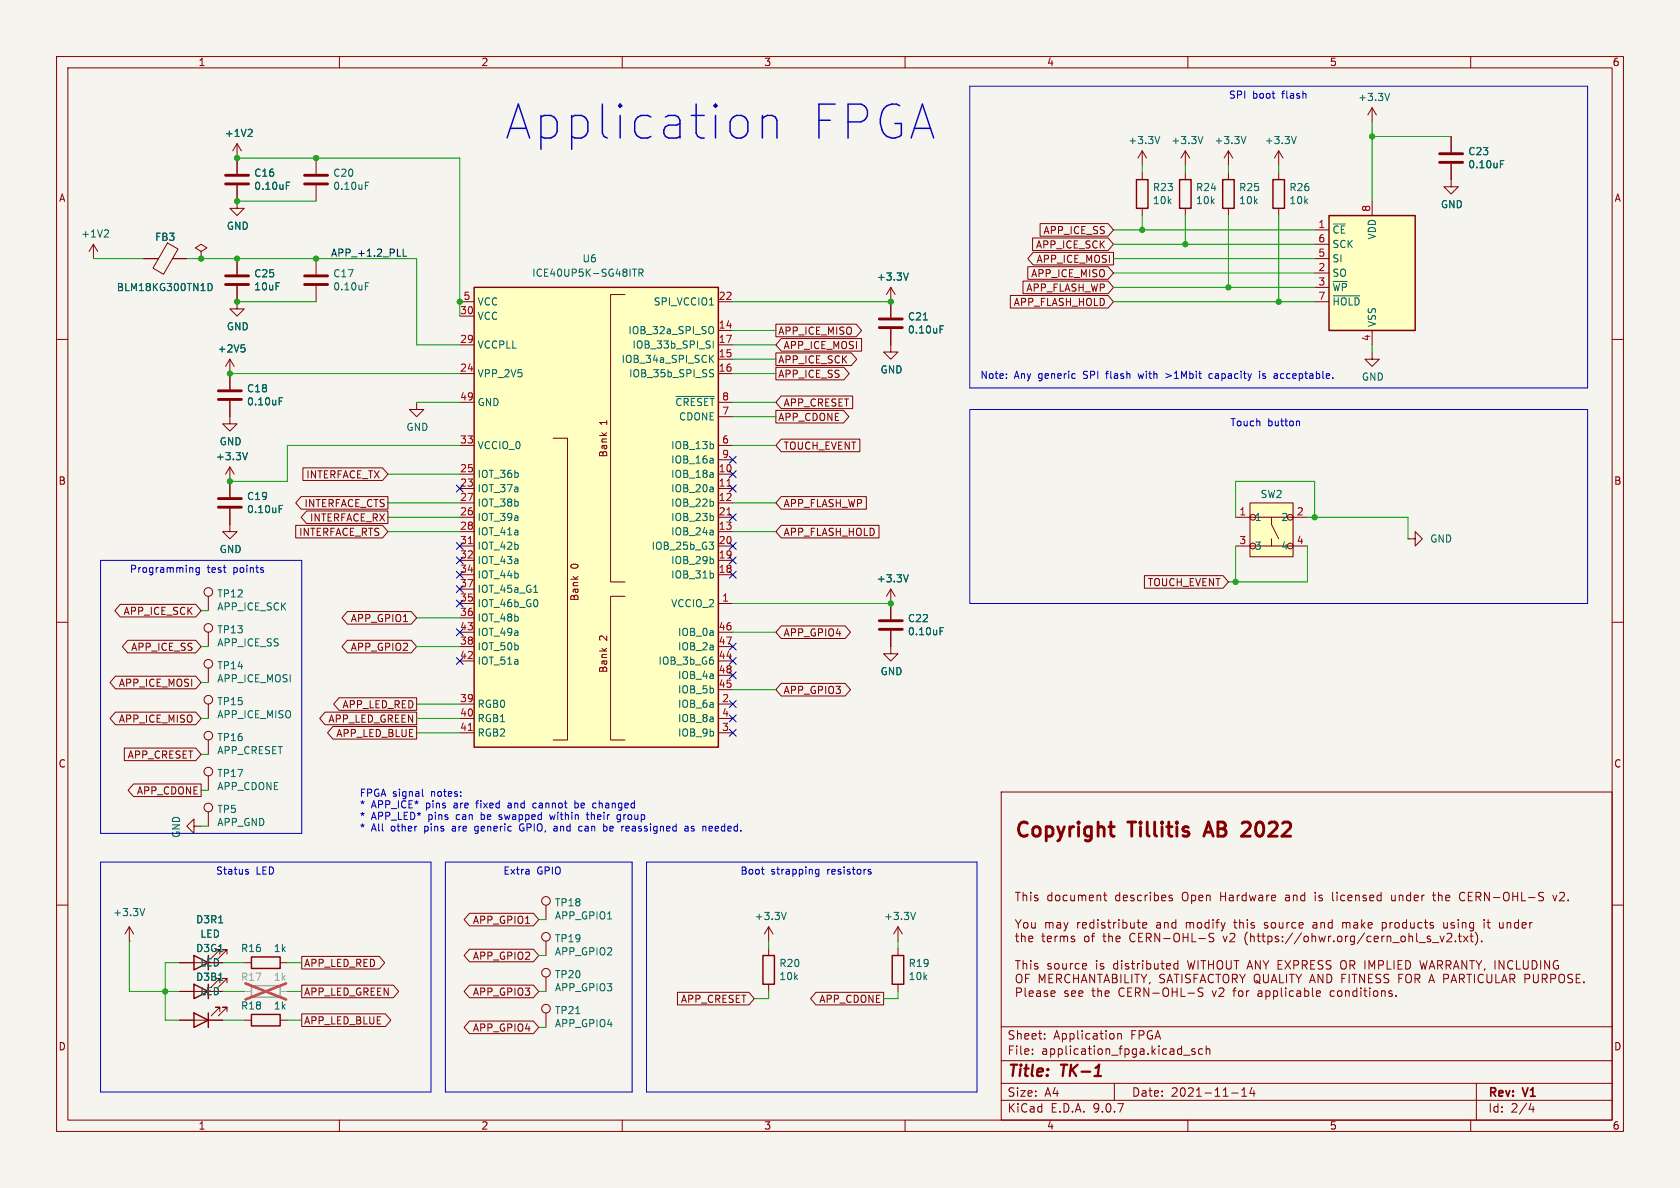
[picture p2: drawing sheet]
<svg xmlns="http://www.w3.org/2000/svg" width="297mm" height="210mm" viewBox="0 0 297 210" stroke-linecap="round" stroke-linejoin="round" font-family="sans-serif">
<defs><g id="words">
<g font-size="8.4" fill="#0000c2">
<text x="88.9" y="25.2">Application</text>
<text x="142.7" y="25.2">FPGA</text>
</g>
<g font-size="3.5" fill="#840000">
<text x="179.3" y="148.7">Copyright</text>
<text x="199.8" y="148.7">Tillitis</text>
<text x="214.2" y="148.7">AB</text>
<text x="221.8" y="148.7">2022</text>
</g>
<g font-size="2.8" fill="#840000">
<text x="178" y="190.9">Title:</text>
<text x="187.7" y="190.9">TK-1</text>
</g>
<g font-size="2.1" fill="#840000">
<text x="179.3" y="168">This</text>
<text x="185" y="168">document</text>
<text x="197.2" y="168">describes</text>
<text x="209.1" y="168">Open</text>
<text x="216" y="168">Hardware</text>
<text x="227.6" y="168">and</text>
<text x="233" y="168">is</text>
<text x="236.2" y="168">licensed</text>
<text x="246.8" y="168">under</text>
<text x="254.4" y="168">the</text>
<text x="259.2" y="168">CERN-OHL-S</text>
<text x="178" y="184">Sheet:</text>
<text x="186.2" y="184">Application</text>
<text x="200" y="184">FPGA</text>
<text x="178" y="186.7">File:</text>
<text x="184.1" y="186.7">application_fpga.kicad_sch</text>
<text x="178" y="196.9">KiCad</text>
<text x="178" y="194.1">Size:</text>
<text x="184.7" y="194.1">A4</text>
<text x="185.7" y="196.9">E.D.A.</text>
<text x="193.3" y="196.9">9.0.7</text>
<text x="200" y="194.1">Date:</text>
<text x="207" y="194.1">2021-11-14</text>
<text x="263" y="194.3">Rev:</text>
<text x="263" y="196.9">Id:</text>
<text x="267.1" y="196.9">2/4</text>
<text x="269.4" y="194.3">V1</text>
</g>
<g font-size="1.8" fill="#840000">
<text x="35" y="11.9">1</text>
<text x="85" y="11.9">2</text>
<text x="135" y="11.9">3</text>
<text x="185" y="11.9">4</text>
<text x="235" y="11.9">5</text>
<text x="285" y="11.9">6</text>
<text x="10.3" y="35.9">A</text>
<text x="285.3" y="35.9">A</text>
<text x="184.4" y="41.6">APP_ICE_SS</text>
<text x="183" y="44.1">APP_ICE_SCK</text>
<text x="183.1" y="46.7">APP_ICE_MOSI</text>
<text x="181.3" y="51.8">APP_FLASH_WP</text>
<text x="182.2" y="49.2">APP_ICE_MISO</text>
<text x="137.5" y="59.4">APP_ICE_MISO</text>
<text x="179.1" y="54.3">APP_FLASH_HOLD</text>
<text x="137.5" y="64.5">APP_ICE_SCK</text>
<text x="138.4" y="61.9">APP_ICE_MOSI</text>
<text x="137.5" y="67">APP_ICE_SS</text>
<text x="107.5" y="75.2" transform="rotate(-90 107.5 75.2)">1</text>
<text x="137.5" y="74.6">APP_CDONE</text>
<text x="138.4" y="72.1">APP_CRESET</text>
<text x="107.5" y="81" transform="rotate(-90 107.5 81)">Bank</text>
<text x="138.4" y="79.7">TOUCH_EVENT</text>
<text x="10.3" y="85.9">B</text>
<text x="53.7" y="89.9">INTERFACE_CTS</text>
<text x="54" y="84.8">INTERFACE_TX</text>
<text x="138.4" y="89.9">APP_FLASH_WP</text>
<text x="285.3" y="85.9">B</text>
<text x="52.8" y="94.9">INTERFACE_RTS</text>
<text x="54.7" y="92.4">INTERFACE_RX</text>
<text x="138.4" y="94.9">APP_FLASH_HOLD</text>
<text x="102.5" y="100.6" transform="rotate(-90 102.5 100.6)">0</text>
<text x="102.5" y="106.4" transform="rotate(-90 102.5 106.4)">Bank</text>
<text x="202.8" y="103.8">TOUCH_EVENT</text>
<text x="21.7" y="108.9">APP_ICE_SCK</text>
<text x="61.9" y="110.2">APP_GPIO1</text>
<text x="107.5" y="113.3" transform="rotate(-90 107.5 113.3)">2</text>
<text x="138.4" y="112.7">APP_GPIO4</text>
<text x="23.1" y="115.3">APP_ICE_SS</text>
<text x="61.9" y="115.3">APP_GPIO2</text>
<text x="107.5" y="119.1" transform="rotate(-90 107.5 119.1)">Bank</text>
<text x="20.9" y="121.6">APP_ICE_MOSI</text>
<text x="60.4" y="125.4">APP_LED_RED</text>
<text x="138.4" y="122.9">APP_GPIO3</text>
<text x="20.9" y="128">APP_ICE_MISO</text>
<text x="58" y="128">APP_LED_GREEN</text>
<text x="59.4" y="130.5">APP_LED_BLUE</text>
<text x="10.3" y="135.9">C</text>
<text x="22.5" y="134.3">APP_CRESET</text>
<text x="285.3" y="135.9">C</text>
<text x="24.1" y="140.7">APP_CDONE</text>
<text x="83.5" y="163.5">APP_GPIO1</text>
<text x="53.7" y="171.1">APP_LED_RED</text>
<text x="83.5" y="169.9">APP_GPIO2</text>
<text x="53.7" y="176.2">APP_LED_GREEN</text>
<text x="83.5" y="176.2">APP_GPIO3</text>
<text x="120.3" y="177.5">APP_CRESET</text>
<text x="144.7" y="177.5">APP_CDONE</text>
<text x="10.3" y="185.9">D</text>
<text x="53.7" y="181.3">APP_LED_BLUE</text>
<text x="83.5" y="182.6">APP_GPIO4</text>
<text x="285.3" y="185.9">D</text>
<text x="35" y="199.9">1</text>
<text x="85" y="199.9">2</text>
<text x="135" y="199.9">3</text>
<text x="185" y="199.9">4</text>
<text x="235" y="199.9">5</text>
<text x="285" y="199.9">6</text>
</g>
<g font-size="1.8" fill="#0000c2">
<text x="217.2" y="17.5">SPI</text>
<text x="221.4" y="17.5">boot</text>
<text x="226.8" y="17.5">flash</text>
<text x="173.2" y="67.1">Note:</text>
<text x="179.3" y="67.1">Any</text>
<text x="183.7" y="67.1">generic</text>
<text x="191.8" y="67.1">SPI</text>
<text x="196.1" y="67.1">flash</text>
<text x="201.9" y="67.1">with</text>
<text x="206.9" y="67.1">&gt;1Mbit</text>
<text x="214.8" y="67.1">capacity</text>
<text x="223.9" y="67.1">is</text>
<text x="226.7" y="67.1">acceptable.</text>
<text x="217.4" y="75.4">Touch</text>
<text x="224.1" y="75.4">button</text>
<text x="22.9" y="101.4">Programming</text>
<text x="36.6" y="101.4">test</text>
<text x="41.3" y="101.4">points</text>
<text x="63.5" y="140.9">FPGA signal</text>
<text x="63.5" y="143">*</text>
<text x="65.6" y="143">APP_ICE*</text>
<text x="75.4" y="143">pins</text>
<text x="76.3" y="140.9">notes:</text>
<text x="80.5" y="143">are</text>
<text x="84.7" y="143">fixed</text>
<text x="90.5" y="143">and</text>
<text x="95.1" y="143">cannot</text>
<text x="102.7" y="143">be</text>
<text x="106.1" y="143">changed</text>
<text x="63.5" y="145">*</text>
<text x="63.5" y="147.1">*</text>
<text x="65.6" y="145">APP_LED*</text>
<text x="65.6" y="147.1">All</text>
<text x="69.2" y="147.1">other</text>
<text x="75.3" y="147.1">pins</text>
<text x="75.8" y="145">pins</text>
<text x="80.4" y="147.1">are</text>
<text x="80.9" y="145">can</text>
<text x="84.6" y="147.1">generic</text>
<text x="85.5" y="145">be</text>
<text x="88.9" y="145">swapped</text>
<text x="92.7" y="147.1">GPIO,</text>
<text x="98.1" y="145">within</text>
<text x="99" y="147.1">and</text>
<text x="103.6" y="147.1">can</text>
<text x="104.8" y="145">their</text>
<text x="108.1" y="147.1">be</text>
<text x="110.4" y="145">group</text>
<text x="111.6" y="147.1">reassigned</text>
<text x="122.9" y="147.1">as</text>
<text x="126.3" y="147.1">needed.</text>
<text x="38.1" y="154.7">Status</text>
<text x="45.3" y="154.7">LED</text>
<text x="88.9" y="154.7">Extra</text>
<text x="94.9" y="154.7">GPIO</text>
<text x="130.8" y="154.7">Boot</text>
<text x="136.3" y="154.7">strapping</text>
<text x="146.3" y="154.7">resistors</text>
</g>
<g font-size="1.8" fill="#006464">
<text x="240" y="18.1">+3.3V</text>
<text x="39.6" y="24.4">+1V2</text>
<text x="199.4" y="25.7">+3.3V</text>
<text x="207" y="25.7">+3.3V</text>
<text x="214.6" y="25.7">+3.3V</text>
<text x="223.5" y="25.7">+3.3V</text>
<text x="259.5" y="29.9">0.10uF</text>
<text x="259.5" y="27.6">C23</text>
<text x="44.8" y="33.8">0.10uF</text>
<text x="44.8" y="31.4">C16</text>
<text x="58.8" y="33.8">0.10uF</text>
<text x="58.8" y="31.4">C20</text>
<text x="203.7" y="34">R23</text>
<text x="211.3" y="34">R24</text>
<text x="219" y="34">R25</text>
<text x="227.8" y="34">R26</text>
<text x="40" y="40.8">GND</text>
<text x="203.7" y="36.3">10k</text>
<text x="211.3" y="36.3">10k</text>
<text x="219" y="36.3">10k</text>
<text x="227.8" y="36.3">10k</text>
<text x="235.5" y="41.5">~{CE}</text>
<text x="254.6" y="37">GND</text>
<text x="14.2" y="42.2">+1V2</text>
<text x="27.3" y="42.8">FB3</text>
<text x="102.9" y="46.6">U6</text>
<text x="235.5" y="44">SCK</text>
<text x="235.5" y="46.6">SI</text>
<text x="243.4" y="42.4" transform="rotate(-90 243.4 42.4)">VDD</text>
<text x="20.6" y="51.7">BLM18KG300TN1D</text>
<text x="44.8" y="49.2">C25</text>
<text x="44.8" y="51.5">10uF</text>
<text x="58.8" y="51.5">0.10uF</text>
<text x="58.8" y="49.2">C17</text>
<text x="94" y="49.1">ICE40UP5K-SG48ITR</text>
<text x="154.9" y="49.8">+3.3V</text>
<text x="235.5" y="49.1">SO</text>
<text x="235.5" y="51.7">~{WP}</text>
<text x="40" y="58.6">GND</text>
<text x="84.3" y="54.2">VCC</text>
<text x="84.3" y="56.7">VCC</text>
<text x="111" y="59.3">IOB_32a_SPI_SO</text>
<text x="115.5" y="54.2">SPI_VCCIO1</text>
<text x="160.4" y="59.2">0.10uF</text>
<text x="160.4" y="56.8">C21</text>
<text x="235.5" y="54.2">~{HOLD}</text>
<text x="243.4" y="57.9" transform="rotate(-90 243.4 57.9)">VSS</text>
<text x="38.4" y="62.5">+2V5</text>
<text x="84.3" y="61.8">VCCPLL</text>
<text x="109.8" y="64.4">IOB_34a_SPI_SCK</text>
<text x="111.7" y="61.8">IOB_33b_SPI_SI</text>
<text x="43.6" y="71.9">0.10uF</text>
<text x="43.6" y="69.5">C18</text>
<text x="84.3" y="66.9">VPP_2V5</text>
<text x="84.3" y="72">GND</text>
<text x="111.1" y="66.9">IOB_35b_SPI_SS</text>
<text x="119.3" y="72">~{CRESET}</text>
<text x="155.6" y="66.2">GND</text>
<text x="240.7" y="67.5">GND</text>
<text x="71.8" y="76.4">GND</text>
<text x="119.9" y="74.5">CDONE</text>
<text x="38.1" y="81.6">+3.3V</text>
<text x="38.7" y="78.9">GND</text>
<text x="84.3" y="79.6">VCCIO_0</text>
<text x="118.5" y="79.6">IOB_13b</text>
<text x="118.5" y="82.1">IOB_16a</text>
<text x="43.6" y="88.6">C19</text>
<text x="84.3" y="84.7">IOT_36b</text>
<text x="84.3" y="87.2">IOT_37a</text>
<text x="84.3" y="89.8">IOT_38b</text>
<text x="118.5" y="84.7">IOB_18a</text>
<text x="118.5" y="87.2">IOB_20a</text>
<text x="118.5" y="89.8">IOB_22b</text>
<text x="222.8" y="88.2">SW2</text>
<text x="43.6" y="90.9">0.10uF</text>
<text x="84.3" y="92.3">IOT_39a</text>
<text x="84.3" y="94.8">IOT_41a</text>
<text x="118.5" y="92.3">IOB_23b</text>
<text x="118.5" y="94.8">IOB_24a</text>
<text x="221.7" y="92.3">1</text>
<text x="226.4" y="92.3">2</text>
<text x="38.7" y="98">GND</text>
<text x="84.3" y="97.4">IOT_42b</text>
<text x="84.3" y="99.9">IOT_43a</text>
<text x="115.1" y="97.4">IOB_25b_G3</text>
<text x="118.5" y="99.9">IOB_29b</text>
<text x="221.7" y="97.4">3</text>
<text x="226.4" y="97.4">4</text>
<text x="252.7" y="96.1">GND</text>
<text x="38.3" y="105.8">TP12</text>
<text x="84.3" y="102.5">IOT_44b</text>
<text x="84.3" y="105">IOT_45a_G1</text>
<text x="84.3" y="107.5">IOT_46b_G0</text>
<text x="118.5" y="107.5">VCCIO_2</text>
<text x="118.5" y="102.5">IOB_31b</text>
<text x="154.9" y="103.1">+3.3V</text>
<text x="38.3" y="108.1">APP_ICE_SCK</text>
<text x="38.3" y="112.2">TP13</text>
<text x="84.3" y="110.1">IOT_48b</text>
<text x="84.3" y="112.6">IOT_49a</text>
<text x="119.8" y="112.6">IOB_0a</text>
<text x="160.4" y="112.5">0.10uF</text>
<text x="160.4" y="110.2">C22</text>
<text x="38.3" y="118.5">TP14</text>
<text x="38.3" y="114.5">APP_ICE_SS</text>
<text x="84.3" y="115.2">IOT_50b</text>
<text x="84.3" y="117.7">IOT_51a</text>
<text x="116.3" y="117.7">IOB_3b_G6</text>
<text x="119.8" y="115.2">IOB_2a</text>
<text x="155.6" y="119.6">GND</text>
<text x="38.3" y="124.9">TP15</text>
<text x="38.3" y="120.8">APP_ICE_MOSI</text>
<text x="84.3" y="125.3">RGB0</text>
<text x="119.8" y="120.2">IOB_4a</text>
<text x="119.8" y="122.8">IOB_5b</text>
<text x="119.8" y="125.3">IOB_6a</text>
<text x="38.3" y="131.2">TP16</text>
<text x="38.3" y="127.2">APP_ICE_MISO</text>
<text x="84.3" y="127.9">RGB1</text>
<text x="84.3" y="130.4">RGB2</text>
<text x="119.8" y="127.9">IOB_8a</text>
<text x="119.8" y="130.4">IOB_9b</text>
<text x="38.3" y="133.5">APP_CRESET</text>
<text x="38.3" y="137.6">TP17</text>
<text x="38.3" y="143.9">TP5</text>
<text x="38.3" y="139.9">APP_CDONE</text>
<text x="32" y="148.2" transform="rotate(-90 32 148.2)">GND</text>
<text x="38.3" y="146.2">APP_GND</text>
<text x="98" y="160.4">TP18</text>
<text x="19.9" y="162.2">+3.3V</text>
<text x="34.6" y="163.4">D3R1</text>
<text x="35.3" y="166">LED</text>
<text x="98" y="166.8">TP19</text>
<text x="98" y="162.7">APP_GPIO1</text>
<text x="133.3" y="162.8">+3.3V</text>
<text x="156.2" y="162.8">+3.3V</text>
<text x="34.6" y="173.6">D3B1</text>
<text x="34.6" y="168.5">D3G1</text>
<text x="35.3" y="171">LED</text>
<text x="42.5" y="168.5">R16</text>
<text x="48.3" y="168.5">1k</text>
<text x="98" y="173.1">TP20</text>
<text x="98" y="169.1">APP_GPIO2</text>
<text x="137.7" y="173.5">10k</text>
<text x="137.7" y="171.1">R20</text>
<text x="160.5" y="173.5">10k</text>
<text x="160.5" y="171.1">R19</text>
<text x="35.3" y="176.1">LED</text>
<text x="42.5" y="178.7">R18</text>
<text x="48.3" y="178.7">1k</text>
<text x="98" y="175.4">APP_GPIO3</text>
<text x="98" y="179.5">TP21</text>
<text x="98" y="181.8">APP_GPIO4</text>
</g>
<g font-size="1.8" fill="#a90000">
<text x="233" y="40.4">1</text>
<text x="242.3" y="37.5" transform="rotate(-90 242.3 37.5)">8</text>
<text x="233" y="42.9">6</text>
<text x="233" y="45.5">5</text>
<text x="81.8" y="53.1">5</text>
<text x="127" y="53.1">22</text>
<text x="233" y="48">2</text>
<text x="233" y="50.5">3</text>
<text x="233" y="53.1">7</text>
<text x="81.2" y="55.6">30</text>
<text x="127" y="58.2">14</text>
<text x="81.2" y="60.7">29</text>
<text x="81.2" y="65.8">24</text>
<text x="127" y="60.7">17</text>
<text x="127" y="63.2">15</text>
<text x="127" y="65.8">16</text>
<text x="242.3" y="60.4" transform="rotate(-90 242.3 60.4)">4</text>
<text x="81.2" y="70.9">49</text>
<text x="127.6" y="70.9">8</text>
<text x="127.6" y="73.4">7</text>
<text x="81.2" y="78.5">33</text>
<text x="81.2" y="83.6">25</text>
<text x="127" y="83.6">10</text>
<text x="127.6" y="78.5">6</text>
<text x="127.6" y="81">9</text>
<text x="81.2" y="86.1">23</text>
<text x="81.2" y="88.6">27</text>
<text x="127" y="86.1">11</text>
<text x="127" y="88.6">12</text>
<text x="81.2" y="91.2">26</text>
<text x="81.2" y="93.7">28</text>
<text x="127" y="91.2">21</text>
<text x="127" y="93.7">13</text>
<text x="219" y="91.2">1</text>
<text x="229.2" y="91.2">2</text>
<text x="81.2" y="96.3">31</text>
<text x="81.2" y="98.8">32</text>
<text x="81.2" y="101.3">34</text>
<text x="127" y="96.3">20</text>
<text x="127" y="98.8">19</text>
<text x="127" y="101.3">18</text>
<text x="219" y="96.3">3</text>
<text x="229.2" y="96.3">4</text>
<text x="81.2" y="103.9">37</text>
<text x="81.2" y="106.4">35</text>
<text x="127.6" y="106.4">1</text>
<text x="81.2" y="109">36</text>
<text x="81.2" y="111.5">43</text>
<text x="127" y="111.5">46</text>
<text x="81.2" y="114">38</text>
<text x="81.2" y="116.6">42</text>
<text x="127" y="114">47</text>
<text x="127" y="116.6">44</text>
<text x="127" y="119.1">48</text>
<text x="81.2" y="124.2">39</text>
<text x="127" y="121.7">45</text>
<text x="127.6" y="124.2">2</text>
<text x="81.2" y="126.7">40</text>
<text x="81.2" y="129.3">41</text>
<text x="127.6" y="126.7">4</text>
<text x="127.6" y="129.3">3</text>
</g>
<text font-size="1.8" fill="#0f0f0f" x="58.4" y="45.5">APP_+1.2_PLL</text>
<g font-size="1.8" fill="#939391">
<text x="42.5" y="173.6">R17</text>
<text x="48.3" y="173.6">1k</text>
</g>
</g></defs>
<path d="M0 0h297v210h-297z" fill="#f5f4ef" stroke="#f5f4ef" stroke-width=".18"/>
<g fill="none" stroke="#840000" stroke-width=".18">
<path d="M10 10h277v190h-277zM12 12h273v186h-273zM60 10v2M110 10v2M160 10v2M210 10v2M260 10v2M41.9 32.8v4h1.3l-1.3 1.3-1.3-1.3h1.3M41.9 25.4l-.8 1.3M41.9 25.4l.8 1.3M41.9 25.4v5.3M55.9 27.9v2.8"/>
<path d="M55.9 32.8v2.8M16.5 43.2l-.8 1.3M16.5 43.2l.8 1.3M16.5 43.2v2.5M25.4 45.7h2.6M29.6 43l1.9 1-2.6 4.5-1.8-1.1zM30.5 45.7h2.5M35.6 44.5l1-.7-1-.6-1.1 .6 1.1 .7v1.2M35.6 45.7h.1M41.9 50.5v4.1h1.3l-1.3 1.3-1.3-1.3h1.3M41.9 45.7v2.8M55.9 45.7v2.8"/>
<path d="M55.9 50.5v2.8M10 60h2M285 60h2M10 110h2M36.8 105.4v2.6M285 110h2M36.8 130.8v2.6M36.8 137.2v2.5M34.3 146.1v-1.3l-1.3 1.3 1.3 1.2v-1.2h1.3M36.8 143.5v2.6M177 140h108v58h-108zM179.5 157.7h.9"/>
<path d="M179.9 157.7v1.5M180.9 157.7v1.5M180.9 158.4l.2-.2 .3 .1 .1 .9M182.2 157.7v.2M182.2 158.2v1M183.4 158.3l-.3-.1-.2 .3v.2l.5 .1v.4h-.5M185.9 158.3l-.4-.1-.3 .3v.5l.2 .2h.5M185.9 157.7v1.5M186.7 158.3l.4-.1 .3 .3v.5l-.3 .2h-.4l-.1-.2v-.5zM188.7 158.3l-.5-.1-.3 .3v.5l.2 .2h.6M189.3 158.2l.1 1h.3l.2-.1M189.9 158.2v1"/>
<path d="M190.7 158.4l.4-.2 .2 .3M190.7 158.2v1M191.3 158.5l.2-.3 .4 .1v.9M191.3 158.5v.7M192.6 158.7l.7-.1-.1-.3-.4-.1-.2 .3 .1 .7h.5M193.9 158.4l.3-.2 .3 .1 .1 .9M193.9 158.2v1M195.1 158.2h.6M195.3 157.7v1.3l.4 .2M197.9 158.3l-.4-.1-.3 .3v.5l.2 .2h.5M197.9 157.7v1.5M198.6 158.7l.7-.1-.1-.3-.4-.1-.2 .3 .1 .7h.5"/>
<path d="M200.4 158.3l-.3-.1-.2 .3v.2l.5 .1v.4h-.5M201.8 158.3l-.4-.1-.3 .3v.5l.1 .2h.6M202.4 158.2v1M202.9 158.2l-.3 .1-.2 .2M203.4 157.7v.2M203.4 158.2v1M204.1 158.3l.4-.1 .3 .3v.5l-.1 .2h-.6M204.1 157.7v1.5M205.4 158.7l.7-.1-.1-.3-.4-.1-.2 .3v.7h.6M207.2 158.3l-.3-.1-.2 .3v.2l.5 .1v.4h-.5M209.2 157.8a.5 .5 0 0 1 .6 0 .5 .5 0 0 1 .2 .4v.5a.5 .5 0 0 1-.5 .6 .5 .5 0 0 1-.5-.6v-.5zM210.7 158.3l.4-.1 .3 .3v.5l-.2 .2h-.5"/>
<path d="M210.7 158.2v1.5M211.9 158.7l.8-.1-.1-.3-.4-.1-.3 .3 .1 .7h.6M213.3 158.4l.2-.2 .4 .1v.9M213.3 158.2v1M215.8 157.7v1.5M215.8 158.5h.9M216.7 157.7v1.5M217.4 158.3h.5l.1 .9M218 158.6l-.5 .1a.29 .29 0 0 0-.2 .3 .29 .29 0 0 0 .2 .2h.5M218.7 158.2v1M219.2 158.2l-.3 .1-.2 .2M220.3 158.3l-.4-.1-.3 .3v.5l.1 .2h.6"/>
<path d="M220.3 157.7v1.5M220.9 158.2l.3 1 .2-.7 .3 .7 .3-1M222.6 158.3h.6v.9M223.2 158.6l-.5 .1a.29 .29 0 0 0-.2 .3 .29 .29 0 0 0 .2 .2h.5M223.9 158.2v1M224.4 158.2l-.3 .1-.2 .2M224.8 158.7l.7-.1-.1-.3-.4-.1-.2 .3 .1 .7h.5M227.3 158.3h.6v.9M227.9 158.6l-.5 .1a.29 .29 0 0 0-.2 .3 .29 .29 0 0 0 .2 .2h.5M228.7 158.4l.2-.2 .3 .1 .1 .9M228.7 158.2v1M230.7 158.3l-.5-.1-.3 .3v.5l.2 .2h.6"/>
<path d="M230.7 157.7v1.5M232.5 157.7v.2M232.5 158.2v1M233.7 158.3l-.3-.1-.2 .3v.2l.5 .1v.4h-.5M235.6 157.7v1.3l.2 .2M236.4 157.7v.2M236.4 158.2v1M237.7 158.3l-.4-.1-.3 .3v.5l.2 .2h.5M238.3 158.7l.7-.1-.1-.3-.4-.1-.2 .3 .1 .7h.5M239.7 158.4l.2-.2 .3 .1 .1 .9M239.7 158.2v1M241.5 158.3l-.3-.1-.3 .3 .1 .2 .5 .1v.4h-.6"/>
<path d="M242.2 158.7l.7-.1-.1-.3-.4-.1-.2 .3v.7h.6M244.2 158.3l-.5-.1-.3 .3v.5l.2 .2h.6M244.2 157.7v1.5M246 158.2l.1 1h.3l.3-.1M246.7 158.2v1M247.4 158.4l.2-.2 .3 .1 .1 .9M247.4 158.2v1M249.4 158.3l-.5-.1-.2 .3v.5l.1 .2h.6M249.4 157.7v1.5M250 158.7l.7-.1v-.3l-.5-.1-.2 .3 .1 .7h.6M251.4 158.2v1M251.8 158.2l-.3 .1-.1 .2"/>
<path d="M253.2 158.2h.6M253.4 157.7v1.3l.4 .2M254.3 158.4l.2-.2 .4 .1v.9M254.3 157.7v1.5M255.6 158.7l.7-.1-.1-.3-.4-.1-.2 .3 .1 .7h.5M258.9 157.9a.6 .6 0 0 0-.7 0 .6 .6 0 0 0-.2 .7 .56 .56 0 0 0 .3 .6 .56 .56 0 0 0 .6-.1M259.6 158.5h.5M260.3 157.7h-.7v1.5h.7M260.9 158.5h.8l.1-.3-.1-.3-.2-.2h-.6v1.5M261.3 158.5l.5 .7M263.3 157.7v1.5l-.9-1.5v1.5M264 158.7h1.2"/>
<path d="M265.9 158a.5 .5 0 0 1 .5-.3 .5 .5 0 0 1 .4 .5v.5a.5 .5 0 0 1-.5 .6 .5 .5 0 0 1-.5-.6zM267.4 158.5h.9M267.4 157.7v1.5M268.3 157.7v1.5M269 157.7v1.5h.7M270.2 158.7h1.2M272.9 157.8l-.6-.1-.2 .2v.4l.6 .3 .2 .4-.3 .2h-.6M274.5 158.2l.4 1 .3-1M275.7 157.9l.6-.2 .2 .2 .1 .3-.9 1h.9M277.2 159.1v.1M10 160h2M158.7 167.6v1.3"/>
<path d="M158.7 174v1.3M179.5 162.6l.5 .8M179.5 165.5h.6M179.5 169.8h.9M179.7 165v1.3M179.7 175.4h.7l.2-.3-.1-.3-.2-.2h-.6v1.5M179.9 172.3a.5 .5 0 0 1 .5 0 .5 .5 0 0 1 .3 .4v.5a.5 .5 0 0 1-.5 .5 .5 .5 0 0 1-.5-.5v-.5zM179.9 169.8v1.5M180 163.4v.7M180.5 162.6l-.5 .8M180.6 165.6l.2-.1 .4 .1v.9M180.6 165v1.5"/>
<path d="M180.9 169.8v1.5M180.9 170.5l.2-.2 .3 .1 .1 .9M181.1 163.1h.3l.3 .3v.4l-.3 .3-.3-.1-.2-.2v-.4zM181.2 174.6v1.3l.2 .2M181.3 172.9h.5M181.9 175.6l.8-.1-.1-.3-.4-.1-.3 .3 .1 .7h.6M182 172.2h-.7v1.5M182.2 169.8v.2M182.2 170.3v1M182.4 163.1v.9l.4 .1 .2-.2M182.6 165.8l-.2-.3-.5 .1v.7M183 163.1v1"/>
<path d="M183.3 175.2h.6v.9M183.4 170.4l-.3-.1-.2 .2v.2l.5 .2v.3h-.5M183.7 173.7v-1.5l.5 1.1 .5-1.1v1.5M183.9 175.5l-.5 .1a.29 .29 0 0 0-.2 .3 .29 .29 0 0 0 .2 .2h.5M184.2 165.5h.5M184.4 165v1.3M184.9 163.2l.4-.1 .2 .2M184.9 163.1v1M185.2 175.2l-.4-.1-.2 .3 .1 .2 .5 .1v.4h-.6M185.4 172.9h.5M185.5 163.3l.2-.2h.4l.1 1M185.5 163.3v.8"/>
<path d="M185.8 175.6l.7-.1-.1-.3-.4-.1-.2 .3 .1 .7h.5M185.8 170.4l-.4-.1-.2 .2 .1 .2 .5 .2v.3h-.6M185.9 165.8l-.2-.3-.5 .1v.7M186.2 172.2h-.8v1.5h.8M186.5 165.5v1M186.6 170.4l.3-.1 .3 .3v.4l-.3 .3-.3-.1-.2-.2v-.4zM186.8 173l.7-.1 .2-.2-.1-.3-.2-.2h-.6v1.5M186.9 163.1h.5l.1 1M186.9 165.5l-.2 .1-.2 .2M187.2 173l.5 .7M187.4 165.6l.5-.1 .2 .2M187.4 165.5v1"/>
<path d="M187.5 163.4l-.5 .1a.29 .29 0 0 0-.2 .3 .29 .29 0 0 0 .2 .3l.5-.1M187.9 170.3v.9l.4 .1 .2-.1M188.1 163.1l.3 1M188.1 165.7l.2-.2 .4 .1v.9M188.1 165.7v.8M188.4 164.1l-.1 .3-.2 .2M188.5 170.3v1M188.8 163.1l-.4 1M188.8 175.2l-.4-.1-.2 .3 .1 .2 .5 .1v.4h-.6M189.2 172.4a.6 .6 0 0 0-.8 0 .6 .6 0 0 0-.2 .7 .56 .56 0 0 0 .3 .6 .56 .56 0 0 0 .7-.1M189.2 170.3v1M189.4 175.6l.8-.1-.1-.3-.4-.1-.3 .3 .1 .7h.6"/>
<path d="M189.7 170.3l-.3 .1-.2 .2M189.8 172.9h.9M189.8 172.2v1.5M189.9 165.6l-.3-.1-.2 .3M190.5 163.1v1M190.7 172.2v1.5M190.7 175.6l.7-.1v-.3l-.5-.1-.2 .3 .1 .7h.6M190.8 170.4l-.4-.1-.3 .3v.4l.1 .2h.6M190.9 163.1h-.2l-.2 .3M191.2 173.7l.5-1.5 .5 1.5M191.3 173.3h.7M191.4 170.8l.7-.1-.1-.3-.4-.1-.2 .2v.7h.6"/>
<path d="M191.4 163.6l.7-.2-.1-.3h-.4l-.2 .2v.7h.6M191.7 165.8l.3-.3 .4 .1 .1 .2M192.9 165.5h.6M193 175.1h.6M193.2 174.6v1.3l.4 .2M193.4 163.1h-.5l-.2 .3v.4l.1 .2h.6M193.4 162.6v1.5M193.5 172.2v1.5l-.8-1.5v1.5M193.5 165l-.3 .2v1.3M193.9 169.8v.2M193.9 170.3v1M194 172.2h.9"/>
<path d="M194.1 175.3l.2-.2 .4 .1v.9M194.1 162.6v.1M194.1 163.1v1M194.1 174.6v1.5M194.4 172.2v1.5M194.9 165.5h.6M195.1 170.4l-.4-.1-.2 .2 .1 .2 .5 .2v.3h-.6M195.2 165v1.3l.3 .2M195.2 173.7l.5-1.5 .5 1.5M195.3 163.1h-.4l-.2 .2 .1 .2 .5 .1v.4h-.6M195.3 173.3h.7M195.4 175.6l.7-.1-.1-.3-.4-.1-.2 .3v.7h.6"/>
<path d="M195.8 163.1h.6M196 165.6l.2-.1 .4 .1 .1 .9M196 165v1.5M196 162.6v1.3l.4 .2M196.7 172.2h.5l.2 .2v.3l-.2 .2a.4 .4 0 0 1 .3 .4 .4 .4 0 0 1-.3 .4h-.5zM196.7 172.9h.5M196.9 163.1v1M197.3 163.1h-.3l-.1 .3M197.6 169.8v1.5M197.6 170.4l-.4-.1-.3 .3v.4l.1 .2h.6M197.8 162.6v.1M197.8 163.1v1"/>
<path d="M198 165.8l-.2-.3-.4 .1-.1 .7M198.2 172.2v1.5M198.3 169.8v.2M198.3 170.3v1M198.5 163.1h.4l.3 .3v.4l-.1 .2h-.6M198.5 162.6v1.5M198.7 174.8a.6 .6 0 0 0-.7 0 .6 .6 0 0 0-.2 .7 .56 .56 0 0 0 .3 .6 .56 .56 0 0 0 .6-.1M198.9 172.2v1.5h.7M199.4 175.4h.5M199.5 170.4l-.3-.1-.3 .2 .1 .2 .5 .2v.3h-.6M199.9 163.1v.9l.4 .1 .2-.2M200 170.3h.6"/>
<path d="M200.1 172.2v1.5M200.1 174.6h-.7v1.5h.7M200.2 169.8v1.3l.4 .2M200.5 163.1v1M200.6 172.2h.8M200.7 165.1a.6 .6 0 0 0-.8 0 .6 .6 0 0 0-.2 .7M200.7 175.4h.7l.2-.3-.1-.3-.2-.2h-.6v1.5M201 163.1h.6M201 172.2v1.5M201.1 175.4l.5 .7M201.1 170.3v1M201.2 162.6v1.3l.4 .2"/>
<path d="M201.3 165.7h.5M201.5 170.3l-.3 .1-.1 .2M201.7 172.2l.5 .8M202 163.6l.7-.2v-.3h-.5l-.2 .2 .1 .7h.6M202 165h-.7v1.5M202 169.8v.2M202 170.3v1M202.2 173v.7M202.7 172.2l-.5 .8M202.7 169.8v1.5M202.7 170.4l.5-.1 .2 .3v.4l-.1 .2h-.6M203.1 174.6v1.5l-.9-1.5v1.5"/>
<path d="M203.2 165.8l.3-.3-.1-.4-.2-.1h-.5v1.5M203.3 173.7l-.1 .2M203.8 175.6h1.1M204.1 170.3l.1 .9 .3 .1 .2-.1M204.5 163.1h.6l.1 1M204.7 170.3v1M205 165v1.5l-.8-1.5v1.5M205.2 163.4l-.5 .1a.29 .29 0 0 0-.3 .3 .29 .29 0 0 0 .3 .3l.5-.1M205.2 170.3h.6M205.4 169.8v1.3l.4 .2M205.7 165.9h1.2M205.8 174.7a.5 .5 0 0 1 .5 0 .5 .5 0 0 1 .3 .4v.5a.5 .5 0 0 1-.5 .6 .5 .5 0 0 1-.5-.6v-.5z"/>
<path d="M205.9 163.2l.2-.1h.3l.1 1M205.9 163.1v1M205.9 172.3l-.6-.1-.2 .2v.4l.6 .3 .2 .3-.3 .3h-.6M206.2 170.8l.7-.1v-.3l-.5-.1-.2 .2 .1 .7h.6M206.3 173.7l.5-1.5 .5 1.5M206.4 173.3h.8M207.2 175.4h.9M207.2 174.6v1.5M207.6 165.2a.5 .5 0 0 1 .6-.2 .5 .5 0 0 1 .3 .5v.5a.5 .5 0 0 1-.5 .5 .5 .5 0 0 1-.5-.5zM207.6 172.2h.8M207.9 163.1h-.5l-.2 .3v.4l.1 .2h.6M207.9 162.6v1.5"/>
<path d="M208 172.2v1.5M208.1 174.6v1.5M208.2 170.4l-.4-.1-.3 .3v.4l.2 .2h.5M208.2 169.8v1.5M208.8 174.6v1.5h.7M208.9 172.2v1.5M209.2 165.7h.8M209.2 165v1.5M209.7 163.2l.5-.1 .2 .2M209.7 163.1v1M209.9 169.8l.4 1.5 .3-1.1 .3 1.1 .3-1.5M210 165v1.5"/>
<path d="M210 175.6h1.2M210.4 163.3l.2-.2h.3l.1 1M210.4 163.3v.8M210.4 172.3l-.5-.1-.2 .2v.4l.6 .3 .1 .3-.2 .3h-.6M210.7 165v1.5M211.1 172.9h.5M211.8 163.1h.4l.2 .3v.4l-.2 .3-.4-.1-.1-.2v-.4zM211.8 169.8v1.5M211.8 172.2h-.7v1.5M212.2 173.7l.5-1.5 .5 1.5M212.3 169.8h.9M212.3 173.3h.7"/>
<path d="M212.7 174.7l-.6-.1-.2 .2v.4l.6 .3 .2 .4-.3 .2h-.6M212.7 169.8v1.5M213.7 169.8v1.5M213.7 170.5h.8M213.7 163.1h-.4l-.3 .3v.4l.2 .2h.5M213.7 162.6v1.5M214.3 175.1l.4 1 .3-1M214.4 162.6v.1M214.4 163.1v1M214.5 169.8v1.5M214.5 172.4a.6 .6 0 0 0-.7 0 .6 .6 0 0 0-.2 .7 .56 .56 0 0 0 .3 .6 .56 .56 0 0 0 .6-.1M214.6 165.1l-.6-.1-.3 .3 .2 .3 .4 .2"/>
<path d="M214.9 163.1h.6M214.9 172.2h.9M215.2 170a.5 .5 0 0 1 .6-.2 .5 .5 0 0 1 .4 .5v.5a.5 .5 0 0 1-.5 .5 .5 .5 0 0 1-.5-.5zM215.4 172.2v1.5M215.5 162.6l-.3 .2v1.3M215.5 174.8l.6-.2 .2 .2 .1 .3-1 1h1M215.9 163.1l.3 1M216.2 164.1l-.1 .3-.2 .2M216.2 165.5l.4 1 .3-1M216.3 172.4a.5 .5 0 0 1 .6-.2 .5 .5 0 0 1 .3 .5v.5a.5 .5 0 0 1-.5 .5 .5 .5 0 0 1-.5-.5zM216.6 163.1l-.4 1M216.8 169.8v1.2l.3 .3 .4-.1 .2-.2v-1.2"/>
<path d="M217.4 165.1l.6-.1 .2 .1 .1 .3-.9 1.1M217.9 173l.7-.1 .1-.2v-.3l-.3-.2h-.5v1.5M217.9 175.1h.6M218.1 163.1h.6M218.2 169.8h.8M218.2 173l.5 .7M218.3 162.6v1.3l.4 .2M218.5 174.6l-.3 .3v1.2M218.6 169.8v1.5M219.1 175.2l.3-.1 .3 .3v.5l-.3 .2h-.3l-.2-.2v-.5zM219.2 163.2l.2-.1h.3l.1 1M219.2 162.6v1.5"/>
<path d="M219.2 172.2l.5 .8M219.7 173v.7M220.2 172.2l-.5 .8M220.4 175.1v1M220.4 171.3l.5-1.5 .5 1.5M220.5 162.6v.1M220.5 163.1v1M220.5 164.8l-.3 .4-.1 .6M220.6 170.9h.7M220.8 175.1l-.3 .1-.1 .2M221.1 165.6l.2-.1 .4 .1v.9M221.1 165v1.5"/>
<path d="M221.7 163.1h-.3l-.2 .2v.2l.5 .1v.4h-.5M221.9 172.3a.5 .5 0 0 1 .6 0 .5 .5 0 0 1 .2 .4v.5a.5 .5 0 0 1-.5 .5 .5 .5 0 0 1-.5-.5v-.5zM222 173.4h.3l.5 .5M222.2 165.5h.6M222.4 165v1.3M222.4 175.2h.6l.1 .9M222.8 169.8v1.5l-.9-1.5v1.5M223.1 165.5h.6M223.1 175.5l-.5 .1a.29 .29 0 0 0-.2 .3 .29 .29 0 0 0 .2 .2h.5M223.3 165v1.3M223.3 169.8l.5 .8M223.4 172.2v1.2l.3 .3h.4l.1-.3v-1.2"/>
<path d="M223.8 175.2l.4-.1 .3 .3v.5l-.1 .2h-.6M223.8 175.1v1.5M223.8 170.6v.7M224.1 163.1h-.4l-.2 .2 .1 .2 .5 .1v.4h-.6M224.2 165.6l.4-.1 .3 .3M224.2 165.5v1.5M224.3 169.8l-.5 .8M224.7 173.7l.5-1.5 .5 1.5M224.9 163.1h.3l.3 .3v.4l-.3 .3-.3-.1-.2-.2v-.4zM224.9 173.3h.7M225.2 175.2l.4-.1 .3 .3v.5l-.2 .2h-.5M225.2 175.1v1.5"/>
<path d="M225.7 166l.3 .1 .1 .2-.2 .2h-.3M225.9 170.5h.5M226 165.6l-.3-.1-.3 .3M226.2 163.1v.9l.4 .1 .2-.2M226.2 172.2v1.5h.7M226.5 174.6v1.3l.2 .2M226.7 169.8h-.8v1.5h.8M226.7 166.3v.2M226.7 165.6v.1M226.8 163.1v1M227.2 169.8l1 1.5M227.3 174.6v.2"/>
<path d="M227.3 175.1v1M227.4 172.2v1.5M227.5 163.1v1M227.9 163.1h-.2l-.2 .3M227.9 172.2h.9M228.2 169.8l-1 1.5M228.4 172.2v1.5M228.5 164.9l-1.3 1.9M228.7 175.2l-.5-.1-.3 .3v.5l.2 .2h.6M228.7 170.6l.7-.1 .2-.2-.1-.3-.2-.2h-.6v1.5M229.1 163.1h-.4l-.3 .3v.4l.1 .2h.6M229.1 172.2l.5 .8"/>
<path d="M229.3 175.2h.6v.9M229.6 173v.7M229.7 163.6l.7-.2-.1-.3h-.4l-.2 .2v.7h.6M229.9 175.5l-.5 .1a.29 .29 0 0 0-.2 .3 .29 .29 0 0 0 .2 .2h.5M230.1 164.9l-1.3 1.9M230.1 172.2l-.5 .8M230.2 170.6l.7-.1 .2-.2-.1-.3-.2-.2h-.6v1.5M230.5 165.8l.3-.3 .4 .1 .1 .2M230.6 170.6l.5 .7M230.7 174.6v1.5M230.7 175.2l.4-.1 .3 .3v.5l-.2 .2h-.5M231.5 173.7l.5-1.5 .5 1.5"/>
<path d="M231.7 173.3h.7M231.7 170.5h.5M231.9 165.6l.3-.1 .3 .1 .1 .9M231.9 165v1.5M232 174.6v1.3l.2 .2M232.2 163.1h.5l.1 1M232.4 169.8h-.7v1.5h.7M232.7 175.6l.7-.1v-.3l-.5-.1-.2 .3 .1 .7h.6M232.8 163.4l-.5 .1a.29 .29 0 0 0-.2 .3 .29 .29 0 0 0 .2 .3l.5-.1M233.2 165.5l.2 1M233.5 163.2l.2-.1h.4l.1 1M233.5 163.1v1"/>
<path d="M233.9 169.9l-.6-.1-.2 .2v.4l.6 .3 .2 .3-.3 .3-.6-.1M233.9 172.2v1.5l-.9-1.5v1.5M234.3 165.5l-.3 1M234.6 172.2a.76 .76 0 0 1 .9 .8 .76 .76 0 0 1-.9 .7zM234.9 165.5v1M235.3 165.5l-.3 .1-.1 .2M235.3 169.9l-.6-.1-.2 .2v.4l.7 .3 .1 .3-.3 .3-.6-.1M235.5 163.1h-.4l-.3 .3v.4l.1 .2h.6M235.5 162.6v1.5M235.9 175.2l-.5-.1-.2 .3v.5l.1 .2h.6M236.4 165.8l.3-.3 .4 .1 .1 .2M236.5 175.3l.2-.2 .5 .2v.6l-.1 .2h-.4l-.2-.1z"/>
<path d="M237.2 169.9a.5 .5 0 0 1 .6 0 .5 .5 0 0 1 .2 .4v.5a.5 .5 0 0 1-.5 .5 .5 .5 0 0 1-.5-.5v-.5zM237.2 172.9h.5M237.4 163.2l.4-.1 .2 .2M237.4 163.1v1M237.9 165.5v1M237.9 175.3l.2-.2 .3 .1 .1 .9M237.9 175.1v1M237.9 172.2h-.7v1.5M238 163.3l.2-.2h.4l.1 1M238 163.3v.8M238.3 165.5l-.3 .1-.1 .2M238.5 172.2v1.5"/>
<path d="M238.7 170.6l.7-.1 .1-.2-.1-.3-.2-.2h-.5v1.5M239 170.6l.5 .7M239 172.2h.9M239.4 163.1h.5l.1 1M239.4 165.6l-.4-.1-.3 .3M239.4 165.5v1.2M239.4 172.2v1.5M239.9 175.2l-.5-.1-.2 .3v.5l.1 .2h.6M239.9 174.6v1.5M240 163.4l-.5 .1a.29 .29 0 0 0-.2 .3 .29 .29 0 0 0 .2 .3l.5-.1M240.6 174.6v.2M240.6 175.1v1"/>
<path d="M240.7 162.6v1.5M240.9 163.5l.4 .6M241.1 175.1h.6M241.2 164.9l-1.3 1.9M241.2 172.2v1.5l-.8-1.5v1.5M241.3 163.1l-.6 .5M241.3 174.6v1.3l.4 .2M241.3 169.8v1.5M241.9 163.6l.7-.2-.1-.3h-.4l-.2 .2v.7h.6M241.9 172.9h.5M242 171.3v-1.5l.5 1.1 .5-1.1v1.5M242.2 174.6v.2"/>
<path d="M242.2 175.1v1M242.4 165.6l-.5-.1-.2 .3M242.7 172.2h-.8v1.5h.8M242.9 175.2l.4-.1 .3 .3v.5l-.3 .2h-.4l-.1-.2v-.5zM243.7 165.8l-.3-.3-.4 .1-.1 .7M243.7 170.6l.7-.1 .2-.2-.1-.3-.2-.2h-.6v1.5M244.1 172.3l-.6-.1-.2 .2v.4l.6 .3 .2 .3-.3 .3h-.6M244.2 175.3l.2-.2 .4 .1 .1 .9M244.2 175.1v1M244.3 165.5v1M244.4 163.1h.4l.3 .3v.4l-.2 .2h-.5M244.4 163.1v1.5"/>
<path d="M244.7 165.5l-.3 .1-.1 .2M245.2 165.6l.2-.1 .4 .1 .1 .9M245.2 165.5v1M245.2 169.8v1.5h.7M245.5 172.3l-.6-.1-.2 .2v.4l.7 .3 .1 .3-.3 .3h-.5M245.7 163.1v1M246.1 175.2l-.4-.1-.2 .3 .1 .2 .5 .1v.4h-.6M246.2 163.1h-.3l-.2 .3M246.4 169.8v1.5M246.7 163.1h.4l.3 .3v.4l-.3 .3-.4-.1-.1-.2v-.4zM246.8 176v.1M247.2 170.5h.5"/>
<path d="M247.3 172.9h.5M247.7 165.8l.2-.3 .4 .1 .1 .2M247.9 169.8h-.7v1.5h.7M248 172.2h-.7v1.5M248.5 169.8a.76 .76 0 0 1 .9 .8 .76 .76 0 0 1-.9 .7zM248.6 172.4a.5 .5 0 0 1 .6-.2 .5 .5 0 0 1 .3 .5v.5a.5 .5 0 0 1-.5 .5 .5 .5 0 0 1-.5-.5zM248.7 162.6v1.5M248.7 163.1h-.5l-.3 .3v.4l.2 .2h.6M249.1 165.6l.2-.1 .4 .1v.9M249.1 165v1.5M249.4 163.1v.9l.4 .1 .2-.2M250 163.1v1"/>
<path d="M250.2 173l.7-.1 .1-.2-.1-.3-.2-.2h-.5v1.5M250.4 165v1.3M250.5 173l.5 .7M251 169.8l.4 1.5 .3-1.1 .2 1.1 .4-1.5M251.4 163.1h-.5l-.2 .3v.4l.1 .2h.6M251.8 163.1h.6M252 162.6v1.3l.4 .2M252.6 173.7l.5-1.5 .5 1.5M252.7 171.3l.5-1.5 .5 1.5M252.7 173.3h.7M252.8 170.9h.7M252.9 165.6l-.4-.1-.2 .3"/>
<path d="M252.9 166.1v.3M253.2 166.6h1.2M253.4 163.1h-.4l-.2 .2 .1 .2 .5 .1v.4h-.6M254.2 170.6l.7-.1 .1-.2-.1-.3-.2-.2h-.5v1.5M254.5 170.6l.5 .7M254.6 165.5l.3 1 .4-1M255.2 163.1l.1 .9 .4 .1 .2-.2M255.2 173l.7-.1 .2-.2-.1-.3-.2-.2h-.6v1.5M255.7 170.6l.7-.1 .1-.2-.1-.3-.2-.2h-.5v1.5M255.8 165.1l.6-.1 .2 .1 .1 .3-1 1.1M255.9 163.1v1M256 170.6l.5 .7"/>
<path d="M256.5 173.7l.5-1.5 .5 1.5M256.7 173.3h.7M256.9 171.3l.5-1.5 .5 1.5M257.1 163.1h-.4l-.2 .2 .1 .2 .5 .1v.4h-.6M257.1 170.9h.7M257.8 162.6v.1M257.8 163.1v1M257.8 165.5h.6M258 165v1.3l.4 .2M258 173l.7-.1 .2-.2-.1-.3-.2-.2h-.6v1.5M258.4 173l.5 .7M258.5 163.2l.2-.1h.4l.1 1"/>
<path d="M258.5 163.1v1M258.7 165.5l.8 1M259.3 169.8v1.5l-.9-1.5v1.5M259.3 172.2h.9M259.5 165.5l-.8 1M259.7 172.2v1.5M259.8 169.8h.9M259.9 165.5h.5M260.1 165v1.3M260.2 169.8v1.5M260.5 163.1h-.4l-.3 .3v.4l.1 .2h.6M260.5 163.1v1.2l-.3 .3-.3-.1"/>
<path d="M260.7 172.2v1.5M260.8 164.8l.3 .4 .1 .6M260.9 169.8l.5 .8M261.4 170.6v.7M261.9 169.8l-.5 .8M262.2 172.4a.6 .6 0 0 0-.7 0 .6 .6 0 0 0-.2 .7 .56 .56 0 0 0 .3 .6 .56 .56 0 0 0 .6-.1M262.4 162.6v.1M262.4 163.1v1M262.5 171.2l-.1 .3M262.9 163.1h.5M262.9 172.2v1.2l.3 .3h.4l.1-.3v-1.2M263.1 162.6v1.3l.3 .2"/>
<path d="M264.3 169.8v1.5M264.4 172.2v1.5h.8M265.1 163.1l.1 .9 .3 .1 .2-.2M265.4 173.7l.5-1.5 .5 1.5M265.6 173.3h.7M265.7 163.1v1M265.9 169.8v1.5l-.9-1.5v1.5M266.4 163.2l.3-.1h.3l.1 1M266.4 163.1v1M266.9 173l.8-.1 .1-.2-.1-.3-.2-.2h-.6v1.5M267.3 173l.5 .7M267.4 170a.6 .6 0 0 0-.7-.1 .6 .6 0 0 0-.2 .8 .56 .56 0 0 0 .3 .5 .56 .56 0 0 0 .6 0"/>
<path d="M268.1 169.8v1.5h.7M268.4 163.1h-.4l-.3 .3v.4l.2 .2h.5M268.4 162.6v1.5M269.1 163.6l.7-.2-.1-.3h-.4l-.2 .2 .1 .7h.5M269.3 169.8v1.2l.3 .3 .4-.1 .2-.2v-1.2M269.6 173l.7-.1 .1-.2v-.3l-.2-.2h-.6v1.5M270.4 163.1v1M270.9 163.1h-.3l-.2 .3M270.9 169.8a.76 .76 0 0 1 .8 .8 .76 .76 0 0 1-.8 .7zM271.1 172.2v1.2l.3 .3h.4l.1-.3v-1.2M272.4 169.8v1.5M272.7 173l.7-.1 .1-.2-.1-.3-.2-.2h-.5v1.5"/>
<path d="M273 173l.5 .7M273.9 169.8v1.5l-.8-1.5v1.5M274.2 173l.7-.1 .1-.2-.1-.3-.2-.2h-.5v1.5M275.4 169.9a.74 .74 0 0 0-.9 .5 .74 .74 0 0 0 .6 .9l.4-.1v-.5h-.3M275.7 172.4a.5 .5 0 0 1 .5-.2 .5 .5 0 0 1 .4 .5v.5a.5 .5 0 0 1-.5 .5 .5 .5 0 0 1-.5-.5zM278 172.3l-.6-.1-.2 .2v.4l.7 .3 .1 .3-.3 .3h-.5M278.7 172.9h.5M279.4 172.2h-.7v1.5h.7M280 173.6v.1M285 160h2M60 198v2M110 198v2"/>
<path d="M160 198v2M177 194.5h108M177 191.5h108M177 187.5h108M177 181.5h108M182.5 186.3v.1M182.5 185.5v.1M184.7 183.6v.1M184.7 182.8v.1M197 191.5v3M197.6 182.7v1M197.6 182.8l.2-.1 .4 .1v.9"/>
<path d="M209.2 186.5h1.2M210 198v2M211.2 185.5l-.3-.1-.2 .2v.2l.5 .2v.3h-.5M212.6 185.5l-.4-.1-.3 .3v.4l.1 .2h.6M213.2 185.5l.3-.1 .3 .1 .1 .9M213.2 184.9v1.5M217.7 193.2h1.2M219.5 193.8h.9M219.5 192.7l.5-.4v1.5M221.3 192.2l-.3 1.1h.9M221.7 192.8v1M260 198v2"/>
<path d="M261 191.5v6.5M270.7 195l-.4 1.1h.9M271 195.6v1"/>
<circle cx="36.8" cy="104.6" r=".76"/>
<circle cx="36.8" cy="130" r=".76"/>
<circle cx="36.8" cy="136.4" r=".76"/>
<circle cx="36.8" cy="142.7" r=".76"/>
</g>
<path d="M196 146.1h1M196.7 147.8h.3M213.1 147.1h1.1M213.6 145.3l-.8 2.5M220 145.3l.8 .1M220.9 146.4l-1.4 1.4h1.5" fill="none" stroke="#840000" stroke-width=".5"/>
<path d="M44.3 22.9l.3 .2-.1 .3-.7 .7h.8M50.6 32.8h.5M50.6 32.2h.6M64.6 32.8h.4M64.6 32.2h.6M18.9 40.6l.3 .3-.1 .3-.7 .7h.8M36.8 50.1a.64 .64 0 0 1 .7 .6 .64 .64 0 0 1-.7 .7M64.6 50.6h.4M64.6 50h.6" fill="none" stroke="#006464" stroke-width=".18"/>
<path d="M39.9 31h4M39.9 32.5h4M53.8 31h4.1M53.8 32.5h4.1M39.9 48.8h4M39.9 50.3h4M53.8 48.8h4.1M53.8 50.3h4.1" fill="none" stroke="#840000" stroke-width=".51"/>
<path d="M157.7 168.9h2.1v5.1h-2.1z" fill="none" stroke="#840000" stroke-width=".25"/>
<path d="M234.9 38.1h15.3v20.3h-15.3z" fill="#ffffc2"/>
<g fill="none" stroke="#840000" stroke-width=".25">
<path d="M200.9 31.8h2v5h-2zM208.5 31.8h2.1v5h-2.1zM216.2 31.8h2v5h-2zM225 31.8h2.1v5h-2.1zM234.9 38.1h15.3v20.3h-15.3zM34.3 168.9l2.5 1.3-2.5 1.3zM34.3 179.1l2.5 1.2-2.5 1.3zM34.3 174l2.5 1.3-2.5 1.2zM36.8 168.9v2.6M36.8 174v2.5M36.8 179.1v2.5M44.4 169.2h5.1v2h-5.1z"/>
<path d="M44.4 179.3h5.1v2.1h-5.1zM134.9 168.9h2v5.1h-2z"/>
</g>
<g fill="none" stroke="#840000" stroke-width=".18">
<path d="M242.6 19.1v2.5M242.6 19.1l-.8 1.2M242.6 19.1l.7 1.2M201.9 26.7l-.7 1.2M201.9 26.7l.8 1.2M201.9 26.7v2.5M201.9 30.5v1.3M201.9 36.8v1.3M209.5 26.7v2.5M209.5 30.5v1.3M209.5 36.8v1.3M209.5 26.7l-.7 1.2"/>
<path d="M209.5 26.7l.8 1.2M217.2 26.7l-.8 1.2M217.2 26.7l.7 1.2M217.2 26.7v2.5M217.2 30.5v1.3M217.2 36.8v1.3M226.1 26.7l-.8 1.2M226.1 26.7l.7 1.2M226.1 26.7v2.5M226.1 30.5v1.3M226.1 36.8v1.3M242.6 35.6v2.5"/>
<path d="M256.5 29v4h1.3l-1.3 1.3-1.2-1.3h1.2M256.5 24.1v2.8M157.5 50.8v2.5M157.5 50.8l-.8 1.3M157.5 50.8l.7 1.3M232.4 40.6h2.5M232.4 43.2h2.5M232.4 45.7h2.5M232.4 48.3h2.5M232.4 50.8h2.5M232.4 53.3h2.5M242.6 58.4v2.6"/>
<path d="M40.6 70.9v4h1.3l-1.3 1.3-1.2-1.3h1.2M40.6 63.5v5.3M40.6 63.5l-.7 1.3M40.6 63.5l.8 1.3M73.7 71.1v1.3h1.2l-1.2 1.3-1.3-1.3h1.3M157.5 61v1.2h1.2l-1.2 1.3-1.3-1.3h1.3M242.6 62.2v1.3h1.2l-1.2 1.3-1.3-1.3h1.3M40.6 89.9v4.1h1.3l-1.3 1.3-1.2-1.3h1.2M40.6 82.6l-.7 1.2M40.6 82.6l.8 1.2M40.6 82.6v5.3M36.8 111.8v2.5"/>
<path d="M36.8 118.1v2.6M157.5 111.5v4.1h1.2l-1.2 1.2-1.3-1.2h1.3M157.5 104.1v5.4M157.5 104.1l-.8 1.3M157.5 104.1l.7 1.3M36.8 124.5v2.5M22.9 166.4h.1M22.9 163.8l-.8 1.3M22.9 163.8l.7 1.3M22.9 163.8v2.6M31.7 170.2h7.7M31.7 175.3h7.7"/>
<path d="M38.9 168.7v-.8h-.8h.8l-1.6 1.5M38.9 178.8v-.7h-.8h.8l-1.6 1.5M38.9 173.7v-.7h-.8h.8l-1.6 1.5M40.1 168.7v-.8h-.7h.7l-1.5 1.5M40.1 178.8v-.7h-.7h.7l-1.5 1.5M40.1 173.7v-.7h-.7h.7l-1.5 1.5M43.2 170.2h1.2M49.5 170.2h1.3M96.5 160v2.6M96.5 166.4v2.5M96.5 172.7v2.6M96.5 179.1v2.5"/>
<path d="M135.9 163.8v2.6M135.9 167.6v1.3M135.9 174v1.3M135.9 163.8l-.8 1.3M135.9 163.8l.8 1.3M158.7 163.8l-.7 1.3M158.7 163.8l.8 1.3M158.7 163.8v2.6M31.7 180.3h7.7M43.2 180.3h1.2M49.5 180.3h1.3"/>
<circle cx="36.8" cy="117.3" r=".76"/>
<circle cx="36.8" cy="111" r=".76"/>
<circle cx="36.8" cy="123.7" r=".76"/>
<circle cx="96.5" cy="159.3" r=".76"/>
<circle cx="96.5" cy="172" r=".76"/>
<circle cx="96.5" cy="178.3" r=".76"/>
<circle cx="96.5" cy="165.6" r=".76"/>
</g>
<g fill="none" stroke="#006464" stroke-width=".18">
<path d="M245.7 16.5l-.5 1.3M205 24.1l-.4 1.3M212.7 24.1l-.5 1.3M220.3 24.1l-.5 1.3M229.2 24.1l-.5 1.3M265.3 29h.4M265.3 28.4h.6M160.6 48.3l-.4 1.2M235.7 52.3h4.7M42.7 61h.6M43.1 61.4l.2 .3v.3l-.2 .2M49.4 70.9h.4"/>
<path d="M49.4 70.3h.6M43.7 80l-.4 1.3M49.4 90h.4M49.4 89.4h.6M160.6 101.6l-.4 1.3M166.2 111.5h.4M166.2 110.9h.6M25.6 160.6l-.4 1.3M38.7 163.1h.7M38.7 173.3h.7M101.8 179.2h.7M139 161.3l-.4 1.3"/>
<path d="M161.9 161.3l-.5 1.3"/>
</g>
<path d="M44.4 174.2h5.1v2.1h-5.1z" fill="none" stroke="#9c9b98" stroke-width=".25"/>
<path d="M43.2 175.3h1.2M49.5 175.3h1.3" fill="none" stroke="#9c9b98" stroke-width=".18"/>
<path d="M43.4 173.8l7.2 2.9M50.6 173.8l-7.2 2.9" fill="none" stroke="#e12e31" stroke-width=".46"/>
<path d="M254.5 27.2h4.1M254.5 28.7h4.1M38.6 69.1h4.1M38.6 70.6h4.1M38.6 88.1h4.1M38.6 89.7h4.1M155.4 109.7h4.1M155.4 111.3h4.1" fill="none" stroke="#840000" stroke-width=".51"/>
<path d="M83.8 50.8h43.2v81.3h-43.2z" fill="#ffffc2"/>
<g fill="none" stroke="#840000" stroke-width=".18">
<path d="M81.3 53.3h2.5M81.3 55.9h2.5M110.5 52.1h-2.6v50.8h2.6M127 53.3h2.5M127 58.4h2.5M81.3 61h2.5M81.3 66h2.5M81.3 71.1h2.5M81.3 78.7h2.5M97.8 77.5h2.5v53.3h-2.5M127 61h2.5M127 66h2.5"/>
<path d="M127 71.1h2.5M127 78.7h2.5M127 63.5h2.5M127 73.7h2.5M81.3 83.8h2.5M81.3 86.4h2.5M81.3 88.9h2.5M81.3 91.4h2.5M81.3 94h2.5M81.3 96.5h2.5M81.3 99.1h2.5M127 83.8h2.5"/>
<path d="M127 86.4h2.5M127 88.9h2.5M127 91.4h2.5M127 94h2.5M127 96.5h2.5M127 99.1h2.5M127 81.3h2.5M81.3 101.6h2.5M81.3 104.1h2.5M81.3 106.7h2.5M81.3 109.2h2.5M81.3 111.8h2.5"/>
<path d="M81.3 114.3h2.5M81.3 116.8h2.5M110.5 105.4h-2.6v25.4h2.6M127 101.6h2.5M127 106.7h2.5M127 111.8h2.5M127 114.3h2.5M127 116.8h2.5M127 119.4h2.5M81.3 124.5h2.5M81.3 127h2.5M81.3 129.5h2.5"/>
<path d="M127 124.5h2.5M127 127h2.5M127 129.5h2.5M127 121.9h2.5"/>
</g>
<path d="M83.8 50.8h43.2v81.3h-43.2z" fill="none" stroke="#840000" stroke-width=".25"/>
<path d="M82.8 96.1h.7M128.5 85.9h.7M128.5 91h.7M82.8 129.1h.7" fill="none" stroke="#a90000" stroke-width=".18"/>
<g fill="none" stroke="#006464" stroke-width=".18">
<path d="M111.8 47.6h.7M112.2 47.6v1.2M113 48.2h.6l.1-.2-.1-.3-.6-.1v1.2M113.3 48.2l.4 .6M125.8 57.7l.2 .1a.81 .81 0 0 1-.2 1.2M119.5 70.1h6.8M125.6 63.4l.5 .7M125.7 66l.3 .1 .1 .3-.2 .2h-.3M125.7 65.3l.4 .1M126 78.5l.1 .2-.1 .6M126.1 60.3v1.2M126.1 62.8l-.7 .7"/>
<path d="M125.4 95.8h.7l-.4 .5M125.9 96.3l.2 .3v.3l-.2 .2M126 88.7l.1 .2-.1 .5M126 91.2l.1 .2-.1 .6M126 98.9l.1 .1-.1 .6M94.3 104.7h.8M126 101.4l.1 .2-.1 .5"/>
</g>
<path d="M221 88.9h7.6v9.5h-7.6z" fill="#ffffc2"/>
<g fill="none" stroke="#840000" stroke-width=".18">
<path d="M41.9 27.9v2.8M41.9 32.8v2.8M183.9 39.5h12l.9 1.1-.9 1.2h-12zM256.5 24.1v2.8M256.5 29v2.8M25.4 45.7h2.5M30.5 45.7h2.5M35.6 45.7h.1M41.9 45.7v2.8M41.9 50.5v2.8M137.2 57.3h14.2l.9 1.1-.9 1.1h-14.2zM138.1 59.8h14.2v2.3h-14.2l-.9-1.1z"/>
<path d="M157.5 53.3v2.8M157.5 58.2v2.8M178.6 52.2h17.3l.9 1.1-.9 1.2h-17.3zM180.9 49.7h15l.9 1.1-.9 1.1h-15zM181.7 47.1h14.2l.9 1.2-.9 1.1h-14.2zM182.5 42.1h13.4l.9 1.1-.9 1.1h-13.4zM182.6 44.6h14.2v2.2h-14.2l-.9-1.1zM40.6 66v2.8M40.6 70.9v2.8M137.2 64.9h12l.9 1.1-.9 1.2h-12zM137.2 62.4h13.3l1 1.1-1 1.1h-13.3zM137.2 72.5h11.9l1 1.2-1 1.1h-11.9z"/>
<path d="M138.1 77.6h13.9v2.3h-13.9l-.9-1.2zM138.1 70h12.6v2.2h-12.6l-.9-1.1zM40.6 85.1v2.8M40.6 89.9v2.8M52.3 92.9h15.3l1 1.1-1 1.1h-15.3zM53.2 87.8h15.4v2.2h-15.4l-.9-1.1zM53.5 82.7h14.1l1 1.1-1 1.1h-14.1zM54.2 90.3h14.4v2.3h-14.4l-1-1.2zM138.1 92.9h17.3v2.2h-17.3l-.9-1.1zM138.1 87.8h15.1v2.2h-15.1l-.9-1.1zM218.4 91.4h12.7M218.4 96.5h12.7"/>
<path d="M221 88.9h7.6v9.5h-7.6zM224.8 91.4v1.3l1.3 2.6M224.8 95.3v1.2M248.9 95.3h1.3v-1.3l1.3 1.3-1.3 1.2v-1.2M248.9 95.3h.1M20.4 119.5h14.2l1 1.2-1 1.1h-14.2l-.9-1.1zM21.3 106.8h13.3l1 1.2-1 1.1h-13.3l-1-1.1zM22.6 113.2h12l1 1.1-1 1.1h-12l-1-1.1zM61.4 113.2h11.3l1 1.1-1 1.1h-11.3l-.9-1.1zM61.4 108.1h11.3l1 1.1-1 1.1h-11.3l-.9-1.1zM138.1 110.6h11.3l1 1.2-1 1.1h-11.3l-.9-1.1zM157.5 106.7v2.8"/>
<path d="M157.5 111.5v2.8M202.3 101.8h13.9l1 1.1-1 1.1h-13.9zM20.4 125.9h14.2l1 1.1-1 1.1h-14.2l-.9-1.1zM22 132.2h12.6l1 1.2-1 1.1h-12.6zM23.6 138.6h12v2.2h-12l-1-1.1zM57.5 125.9h16.2v2.2h-16.2l-1-1.1zM58.9 128.4h14.8v2.3h-14.8l-1-1.2zM59.9 123.3h13.8v2.3h-13.8l-.9-1.1zM138.1 120.8h11.3l1 1.1-1 1.1h-11.3l-.9-1.1zM31.7 175.3h2.6M31.7 170.2h2.6M36.8 175.3h2.6"/>
<path d="M36.8 170.2h2.6M53.3 169.1h13.8l.9 1.1-.9 1.1h-13.8zM53.3 179.2h14.8l1 1.1-1 1.2h-14.8zM53.3 174.1h16.2l1 1.2-1 1.1h-16.2zM83 174.1h11.3l.9 1.2-.9 1.1h-11.3l-1-1.1zM83 161.4h11.3l.9 1.2-.9 1.1h-11.3l-1-1.1zM83 167.8h11.3l.9 1.1-.9 1.1h-11.3l-1-1.1zM119.8 175.4h12.6l.9 1.1-.9 1.1h-12.6zM144.2 175.4h12v2.2h-12l-.9-1.1zM31.7 180.3h2.6M36.8 180.3h2.6M83 180.5h11.3l.9 1.1-.9 1.1h-11.3l-1-1.1z"/>
<circle cx="221.5" cy="96.5" r=".51"/>
<circle cx="221.5" cy="91.4" r=".51"/>
<circle cx="228.1" cy="96.5" r=".51"/>
<circle cx="228.1" cy="91.4" r=".51"/>
</g>
<path d="M155.4 56.4h4.1M155.4 57.9h4.1" fill="none" stroke="#840000" stroke-width=".51"/>
<g fill="none" stroke="#006464" stroke-width=".18">
<path d="M44.3 22.9l.3 .2-.1 .3-.7 .7h.8M50.6 32.8h.5M50.6 32.2h.6M265.3 29h.4M265.3 28.4h.6M36.8 50.1a.64 .64 0 0 1 .7 .6 .64 .64 0 0 1-.7 .7M160.6 48.3l-.4 1.2M163.2 56.6h.8M166.2 58.2h.4M166.2 57.6h.6M42.7 61h.6M43.1 61.4l.2 .3v.3l-.2 .2"/>
<path d="M49.4 70.9h.4M49.4 70.3h.6M43.7 80l-.4 1.3M49.4 90h.4M49.4 89.4h.6M160.6 101.6l-.4 1.3M166.2 111.5h.4M166.2 110.9h.6M38.7 173.3h.7M38.7 163.1h.7"/>
</g>
<path d="M71.3 44v1.3h.6" fill="none" stroke="#0f0f0f" stroke-width=".18"/>
<g fill="none" stroke="#0000c2" stroke-width=".18">
<path d="M171.4 15.2h109.3v53.4h-109.3zM171.4 72.4h109.3v34.3h-109.3zM177.9 66.8v.1M177.9 66.1v.1M190 66l.1 .1M190.1 66.8l-.1 .1M201.2 66l.2 .9M206.1 66l1 .4-1 .4M214.3 66.1l-.3-.1-.3 .3 .1 .5h.5M222.7 65.6v.1M222.7 66v.9M223.2 66.8l.4 .1"/>
<path d="M223.4 66l-.2 .2 .2 .3M225.6 66l.2 .2v.7M225.8 66.8l-.1 .1M225.8 66.4h-.1M229.4 74.4l.3 .2v.7M17.8 99.1h35.5v48.2h-35.5zM33.9 100.3l.2 .2v.7M35.2 100.3v1.1l-.2 .2-.3-.1M35.2 100.4l-.3-.1-.3 .3 .2 .5h.4M74.7 139.5v1.1l.1 .2M17.8 152.4h58.4v40.6h-58.4zM43.6 153.7h.3"/>
<path d="M43.6 154.1l.3 .1v.1l-.1 .2h-.3M78.7 152.4h33.1v40.6h-33.1zM84 147.3h.1M84.2 146.1l-.3 .2v.4l.3 .2M88.2 144.8l.1 .1M88.4 144l-.2 .2 .2 .2M90 142h-.2M90 142.3l-.2 .2 .2 .3M91.9 145.9v.7l.4 .3M94.7 142h-.4l-.1 .2 .1 .5 .4 .1M97.2 144l.2 .9 .2-.6M98.1 146.1h.3"/>
<path d="M98.5 146.8l-.4 .1M98.5 146.4h-.4M101.6 142h.4l.2 .1M101.6 141.5v1.3M102.2 142.7l-.2 .1h-.4M102.4 146.1h.5M102.4 146.8h.5M103.6 144h.5M103.8 143.6v1.1l.3 .2M105 142h.4M105.4 142.8h-.4M106.8 146.1h.4l.1 .2v.5l-.5 .1"/>
<path d="M109.7 144.1l-.4-.1-.2 .3 .1 .5h.5M109.7 144v1l-.1 .2M110.7 146.7l.1 .2h.3M111.1 146.1h-.3l-.1 .1M111.3 146.4l-.6 .1M114.3 152.4h58.4v40.6h-58.4zM121.1 146.1h.5l.1 .8M121.7 146.4h-.5l-.1 .2 .1 .3 .5-.1M122.2 146.8l.4 .1M122.6 146.1l-.4 .1 .1 .2 .3 .1M125.3 146.7l.2 .2 .4-.1M125.9 146.1h-.4l-.2 .1"/>
<path d="M126 146.4l-.7 .1M134.6 153.7h.5M135 154.5h.1M144.8 153.7h-.4l-.2 .2 .1 .6h.5M144.8 153.7v1l-.3 .2h-.3M153.5 153.7h.5M153.5 154l.5 .2v.1l-.2 .2h-.3"/>
</g>
<g fill="none" stroke="#009600" stroke-width=".18">
<path d="M41.9 27.9h39.4v28M41.9 35.6h14M201.9 29.2v1.3M201.9 38.1v2.5M209.5 29.2v1.3M209.5 38.1v5.1M217.2 29.2v1.3M217.2 38.1v12.7M226.1 29.2v1.3M226.1 38.1v15.2M242.6 21.6v14M242.6 24.1h13.9"/>
<path d="M16.5 45.7h8.9M33 45.7h40.7v15.3h7.6M41.9 53.3h14M129.5 58.4h7.7M129.5 53.3h28M196.8 53.3h35.6M196.8 45.7h35.6M196.8 48.3h35.6M196.8 50.8h35.6M196.8 43.2h35.6M196.8 40.6h35.6M40.6 66h40.7"/>
<path d="M73.7 71.1h7.6M81.3 78.7h-30.5v6.4h-10.2M129.5 78.7h7.7M129.5 66h7.7M129.5 61h7.7M129.5 71.1h7.7M129.5 73.7h7.7M129.5 63.5h7.7M242.6 61v1.2M68.6 88.9h12.7M68.6 91.4h12.7M68.6 94h12.7"/>
<path d="M68.6 83.8h12.7M129.5 88.9h7.7M129.5 94h7.7M218.4 91.4v-6.3h14v6.3M218.4 96.5v6.4M231.1 96.5v6.4h-13.9M231.1 91.4h17.8v3.9M35.6 114.3h1.2M35.6 108h1.2M73.7 114.3h7.6M73.7 109.2h7.6M129.5 106.7h28"/>
<path d="M129.5 111.8h7.7M35.6 120.7h1.2M35.6 133.4h1.2M35.6 139.7h1.2M35.6 127h1.2M73.7 129.5h7.6M73.7 127h7.6M73.7 124.5h7.6M129.5 121.9h7.7M35.6 146.1h1.2M22.9 166.4v8.9h8.8M31.7 170.2h-2.5v10.1h2.5"/>
<path d="M39.4 170.2h3.8M39.4 175.3h3.8M50.8 170.2h2.5M50.8 175.3h2.5M95.2 175.3h1.3M95.2 168.9h1.3M95.2 162.6h1.3M135.9 166.4v1.2M135.9 175.3v1.2h-2.6M158.7 166.4v1.2M158.7 175.3v1.2h-2.5M39.4 180.3h3.8"/>
<path d="M50.8 180.3h2.5M95.2 181.6h1.3"/>
</g>
<g fill="none" stroke="#000084" stroke-width=".18">
<path d="M80.7 98.5l1.2 1.2M80.7 95.9l1.2 1.2M80.7 85.8l1.2 1.2M81.9 98.5l-1.2 1.2M81.9 95.9l-1.2 1.2M81.9 85.8l-1.2 1.2M128.9 95.9l1.2 1.2M128.9 85.8l1.2 1.2M128.9 90.8l1.2 1.2M128.9 98.5l1.2 1.2M128.9 80.7l1.2 1.2M128.9 83.2l1.2 1.2"/>
<path d="M130.1 95.9l-1.2 1.2M130.1 85.8l-1.2 1.2M130.1 90.8l-1.2 1.2M130.1 98.5l-1.2 1.2M130.1 80.7l-1.2 1.2M130.1 83.2l-1.2 1.2M80.7 103.5l1.2 1.2M80.7 106.1l1.2 1.2M80.7 116.2l1.2 1.2M80.7 111.2l1.2 1.2M80.7 101l1.2 1.2M81.9 103.5l-1.2 1.2"/>
<path d="M81.9 106.1l-1.2 1.2M81.9 116.2l-1.2 1.2M81.9 111.2l-1.2 1.2M81.9 101l-1.2 1.2M128.9 118.8l1.2 1.2M128.9 113.7l1.2 1.2M128.9 116.2l1.2 1.2M128.9 101l1.2 1.2M130.1 118.8l-1.2 1.2M130.1 113.7l-1.2 1.2M130.1 116.2l-1.2 1.2M130.1 101l-1.2 1.2"/>
<path d="M128.9 126.4l1.2 1.2M128.9 123.9l1.2 1.2M128.9 128.9l1.2 1.2M130.1 126.4l-1.2 1.2M130.1 123.9l-1.2 1.2M130.1 128.9l-1.2 1.2"/>
</g>
<path d="M136.5 20.4l.6 .3 .3 .6v3.1" fill="none" stroke="#0000c2" stroke-width=".25"/>
<g fill="#009600" stroke="#009600" stroke-width=".18">
<circle cx="232.4" cy="91.4" r=".46"/>
<circle cx="242.6" cy="24.1" r=".46"/>
<circle cx="218.4" cy="102.9" r=".46"/>
<circle cx="157.5" cy="106.7" r=".46"/>
<circle cx="201.9" cy="40.6" r=".46"/>
<circle cx="217.2" cy="50.8" r=".46"/>
<circle cx="226.1" cy="53.3" r=".46"/>
<circle cx="209.5" cy="43.2" r=".46"/>
<circle cx="41.9" cy="27.9" r=".46"/>
<circle cx="81.3" cy="53.3" r=".46"/>
<circle cx="55.9" cy="27.9" r=".46"/>
<circle cx="55.9" cy="45.7" r=".46"/>
<circle cx="41.9" cy="35.6" r=".46"/>
<circle cx="41.9" cy="45.7" r=".46"/>
<circle cx="41.9" cy="53.3" r=".46"/>
<circle cx="35.6" cy="45.7" r=".46"/>
<circle cx="29.2" cy="175.3" r=".46"/>
<circle cx="157.5" cy="53.3" r=".46"/>
<circle cx="40.6" cy="66" r=".46"/>
<circle cx="40.6" cy="85.1" r=".46"/>
</g>
<use href="#words"/>
</svg>
